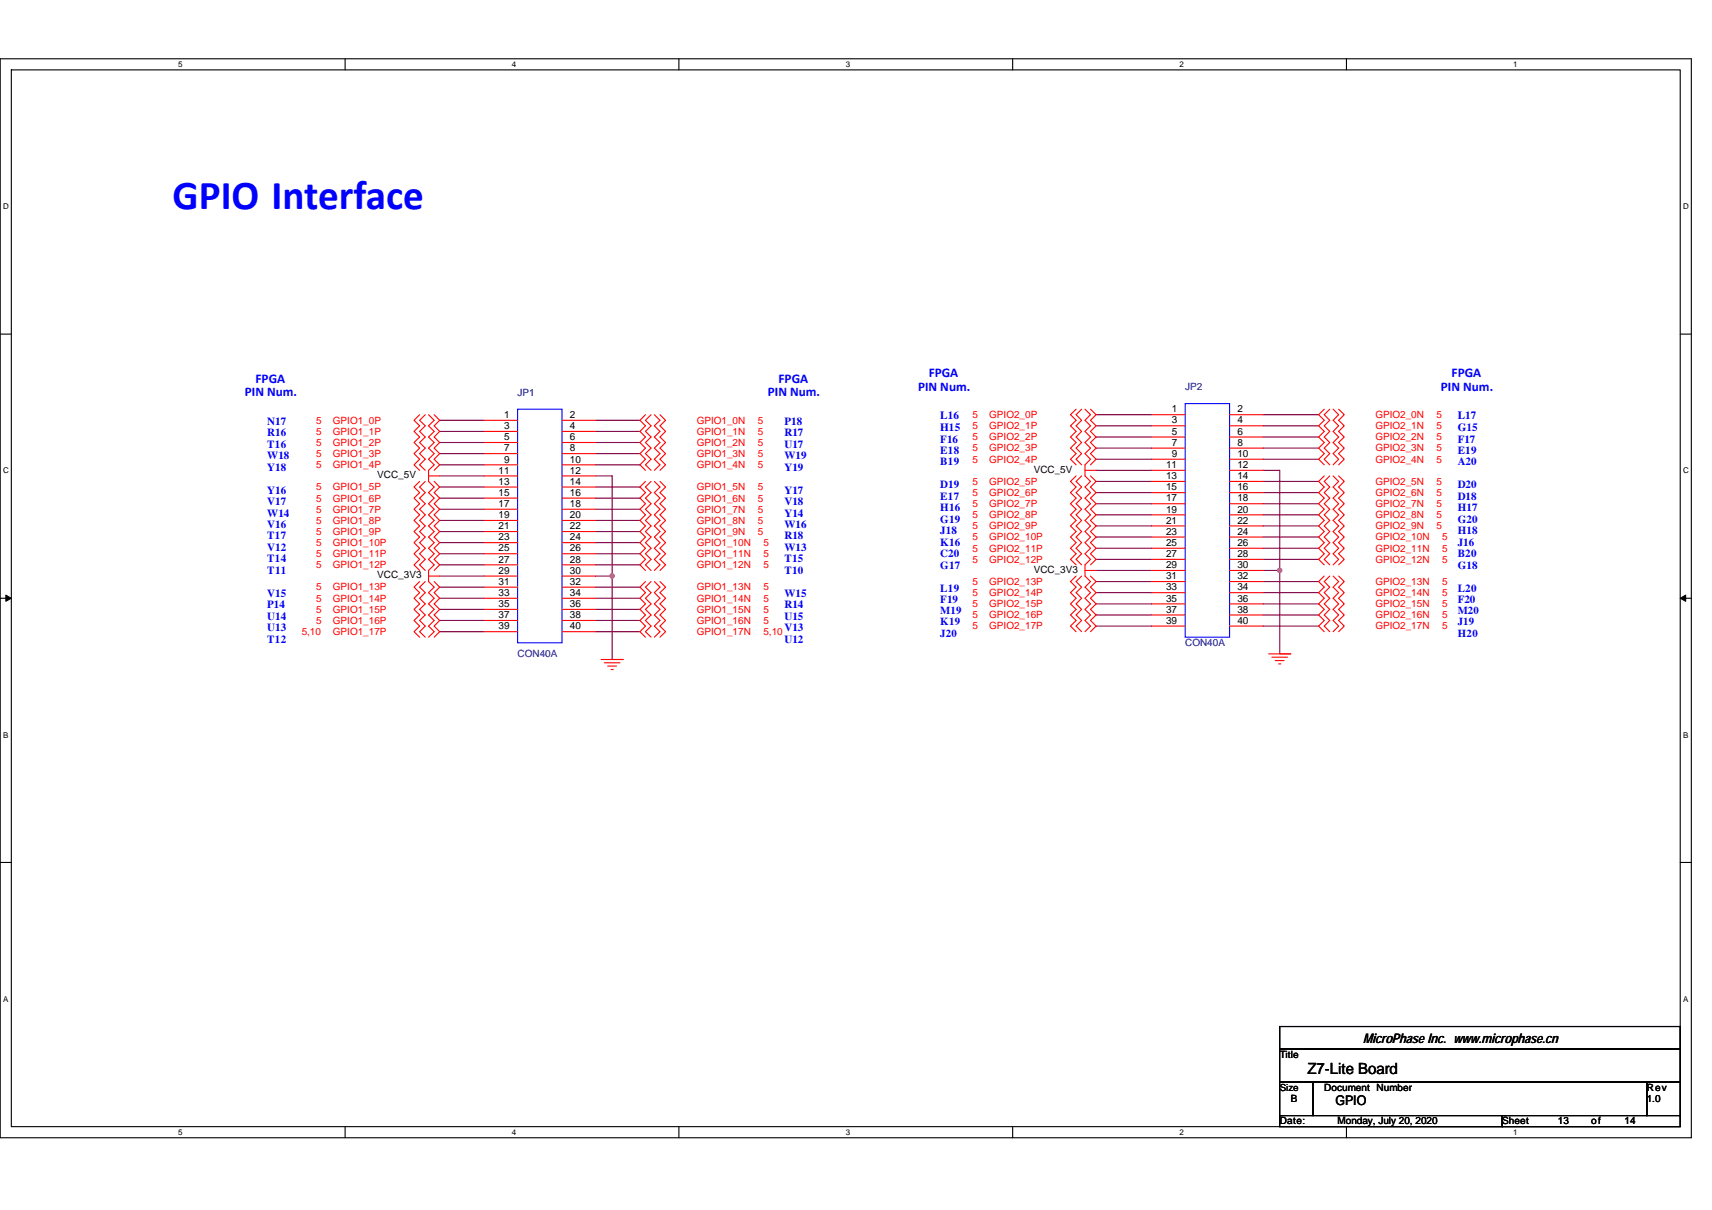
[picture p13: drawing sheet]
<svg xmlns="http://www.w3.org/2000/svg" width="297mm" height="210mm" viewBox="0 0 297 210" stroke-linecap="round" stroke-linejoin="round" font-family="sans-serif">
<defs><g id="words">
<text font-size="7.1" fill="#00f" x="29.9" y="36.3">GPIO Interface</text>
<text font-size="2.7" x="226.9" y="186.3">Z7-Lite Board</text>
<g font-size="2.3" fill="#00f">
<text x="161.1" y="65.5">FPGA</text>
<text x="251.9" y="65.5">FPGA</text>
<text x="42.5" y="68.7">PIN Num.</text>
<text x="44.3" y="66.4">FPGA</text>
<text x="133.2" y="68.7">PIN Num.</text>
<text x="135.1" y="66.4">FPGA</text>
<text x="159.3" y="67.8">PIN Num.</text>
<text x="250" y="67.8">PIN Num.</text>
</g>
<g font-size="2.3">
<text x="236.5" y="181.1">MicroPhase Inc. www.microphase.cn</text>
<text x="231.7" y="191.8">GPIO</text>
</g>
<g font-size="1.9" fill="#00f">
<text x="46.4" y="73.7">N17</text>
<text x="46.4" y="75.7">R16</text>
<text x="46.4" y="77.7">T16</text>
<text x="136.1" y="73.7">P18</text>
<text x="136.1" y="75.7">R17</text>
<text x="136.1" y="77.7">U17</text>
<text x="163.1" y="72.8">L16</text>
<text x="163.1" y="74.8">H15</text>
<text x="163.1" y="76.8">F16</text>
<text x="252.9" y="72.8">L17</text>
<text x="252.9" y="74.8">G15</text>
<text x="252.9" y="76.8">F17</text>
<text x="46.4" y="79.7">W18</text>
<text x="46.4" y="81.7">Y18</text>
<text x="136.1" y="79.7">W19</text>
<text x="136.1" y="81.7">Y19</text>
<text x="163.1" y="78.8">E18</text>
<text x="163.1" y="80.8">B19</text>
<text x="252.9" y="78.8">E19</text>
<text x="252.9" y="80.8">A20</text>
<text x="46.4" y="85.7">Y16</text>
<text x="46.4" y="87.7">V17</text>
<text x="46.4" y="89.6">W14</text>
<text x="136.1" y="85.7">Y17</text>
<text x="136.1" y="87.6">V18</text>
<text x="136.1" y="89.6">Y14</text>
<text x="163.1" y="84.8">D19</text>
<text x="163.1" y="86.7">E17</text>
<text x="163.1" y="88.7">H16</text>
<text x="252.9" y="84.8">D20</text>
<text x="252.9" y="86.7">D18</text>
<text x="252.9" y="88.7">H17</text>
<text x="46.4" y="91.6">V16</text>
<text x="46.4" y="93.6">T17</text>
<text x="46.4" y="95.6">V12</text>
<text x="136.1" y="91.6">W16</text>
<text x="136.1" y="93.6">R18</text>
<text x="136.1" y="95.6">W13</text>
<text x="163.1" y="90.7">G19</text>
<text x="163.1" y="92.7">J18</text>
<text x="163.1" y="94.7">K16</text>
<text x="252.9" y="90.7">G20</text>
<text x="252.9" y="92.7">H18</text>
<text x="252.9" y="94.7">J16</text>
<text x="46.4" y="97.6">T14</text>
<text x="46.4" y="99.6">T11</text>
<text x="136.1" y="97.6">T15</text>
<text x="136.1" y="99.6">T10</text>
<text x="163.1" y="96.7">C20</text>
<text x="163.1" y="98.7">G17</text>
<text x="252.9" y="96.7">B20</text>
<text x="252.9" y="98.7">G18</text>
<text x="46.4" y="103.6">V15</text>
<text x="46.4" y="105.6">P14</text>
<text x="46.4" y="107.5">U14</text>
<text x="136.1" y="103.6">W15</text>
<text x="136.1" y="105.6">R14</text>
<text x="136.1" y="107.5">U15</text>
<text x="163.1" y="102.7">L19</text>
<text x="163.1" y="104.6">F19</text>
<text x="163.1" y="106.6">M19</text>
<text x="252.9" y="102.7">L20</text>
<text x="252.9" y="104.6">F20</text>
<text x="252.9" y="106.6">M20</text>
<text x="46.4" y="109.5">U13</text>
<text x="46.4" y="111.5">T12</text>
<text x="136.1" y="109.5">V13</text>
<text x="136.1" y="111.5">U12</text>
<text x="163.1" y="108.5">K19</text>
<text x="163.1" y="110.5">J20</text>
<text x="252.9" y="108.5">J19</text>
<text x="252.9" y="110.5">H20</text>
</g>
<g font-size="1.7" fill="#000080">
<text x="89.8" y="68.7">JP1</text>
<text x="205.6" y="67.7">JP2</text>
<text x="205.6" y="112.1">CON40A</text>
<text x="89.8" y="114">CON40A</text>
</g>
<g font-size="1.7">
<text x="203.3" y="71.6">1</text>
<text x="214.7" y="71.6">2</text>
<text x="87.5" y="72.5">1</text>
<text x="87.5" y="74.5">3</text>
<text x="87.5" y="76.4">5</text>
<text x="98.9" y="72.5">2</text>
<text x="98.9" y="74.5">4</text>
<text x="98.9" y="76.4">6</text>
<text x="203.3" y="73.5">3</text>
<text x="203.3" y="75.4">5</text>
<text x="203.3" y="77.4">7</text>
<text x="214.7" y="73.5">4</text>
<text x="214.7" y="75.4">6</text>
<text x="214.7" y="77.4">8</text>
<text x="65.5" y="83">VCC_5V</text>
<text x="86.5" y="82.2">11</text>
<text x="87.5" y="78.3">7</text>
<text x="87.5" y="80.3">9</text>
<text x="98.9" y="78.3">8</text>
<text x="98.9" y="80.3">10</text>
<text x="98.9" y="82.2">12</text>
<text x="179.4" y="82">VCC_5V</text>
<text x="202.3" y="81.2">11</text>
<text x="202.3" y="83.1">13</text>
<text x="203.3" y="79.3">9</text>
<text x="214.7" y="79.3">10</text>
<text x="214.7" y="81.2">12</text>
<text x="214.7" y="83.1">14</text>
<text x="86.5" y="84.1">13</text>
<text x="86.5" y="86">15</text>
<text x="86.5" y="88">17</text>
<text x="86.5" y="89.9">19</text>
<text x="98.9" y="84.1">14</text>
<text x="98.9" y="86">16</text>
<text x="98.9" y="88">18</text>
<text x="98.9" y="89.9">20</text>
<text x="202.3" y="85.1">15</text>
<text x="202.3" y="87">17</text>
<text x="202.3" y="88.9">19</text>
<text x="214.7" y="85.1">16</text>
<text x="214.7" y="87">18</text>
<text x="214.7" y="88.9">20</text>
<text x="86.5" y="91.8">21</text>
<text x="86.5" y="93.8">23</text>
<text x="86.5" y="95.7">25</text>
<text x="98.9" y="91.8">22</text>
<text x="98.9" y="93.8">24</text>
<text x="98.9" y="95.7">26</text>
<text x="202.3" y="90.9">21</text>
<text x="202.3" y="92.8">23</text>
<text x="202.3" y="94.7">25</text>
<text x="214.7" y="90.9">22</text>
<text x="214.7" y="92.8">24</text>
<text x="214.7" y="94.7">26</text>
<text x="65.5" y="100.4">VCC_3V3</text>
<text x="86.5" y="97.6">27</text>
<text x="86.5" y="99.6">29</text>
<text x="86.5" y="101.5">31</text>
<text x="98.9" y="97.6">28</text>
<text x="98.9" y="99.6">30</text>
<text x="98.9" y="101.5">32</text>
<text x="179.4" y="99.4">VCC_3V3</text>
<text x="202.3" y="96.7">27</text>
<text x="202.3" y="98.6">29</text>
<text x="202.3" y="100.5">31</text>
<text x="214.7" y="96.7">28</text>
<text x="214.7" y="98.6">30</text>
<text x="214.7" y="100.5">32</text>
<text x="86.5" y="103.4">33</text>
<text x="86.5" y="105.3">35</text>
<text x="86.5" y="107.3">37</text>
<text x="98.9" y="103.4">34</text>
<text x="98.9" y="105.3">36</text>
<text x="98.9" y="107.3">38</text>
<text x="202.3" y="102.4">33</text>
<text x="202.3" y="104.4">35</text>
<text x="202.3" y="106.3">37</text>
<text x="214.7" y="102.4">34</text>
<text x="214.7" y="104.4">36</text>
<text x="214.7" y="106.3">38</text>
<text x="86.5" y="109.2">39</text>
<text x="98.9" y="109.2">40</text>
<text x="202.3" y="108.2">39</text>
<text x="214.7" y="108.2">40</text>
<text x="222" y="183.6">Title</text>
<text x="222" y="189.3">Size</text>
<text x="224" y="191.3">B</text>
<text x="229.8" y="189.3">Document Number</text>
<text x="285.7" y="189.3">Rev</text>
<text x="285.7" y="191.3">1.0</text>
<text x="222" y="195.1">Date:</text>
<text x="232.1" y="195.1">Monday, July 20, 2020</text>
<text x="260.6" y="195.1">Sheet</text>
<text x="270.3" y="195.1">13</text>
<text x="276.1" y="195.1">of</text>
<text x="281.9" y="195.1">14</text>
</g>
<g font-size="1.7" fill="#f00">
<text x="54.9" y="73.5">5</text>
<text x="54.9" y="75.4">5</text>
<text x="54.9" y="77.4">5</text>
<text x="57.8" y="73.5">GPIO1_0P</text>
<text x="57.8" y="75.4">GPIO1_1P</text>
<text x="57.8" y="77.4">GPIO1_2P</text>
<text x="120.9" y="73.5">GPIO1_0N</text>
<text x="120.9" y="75.4">GPIO1_1N</text>
<text x="120.9" y="77.4">GPIO1_2N</text>
<text x="131.5" y="73.5">5</text>
<text x="131.5" y="75.4">5</text>
<text x="131.5" y="77.4">5</text>
<text x="168.8" y="72.6">5</text>
<text x="168.8" y="76.4">5</text>
<text x="168.8" y="74.5">5</text>
<text x="171.6" y="72.6">GPIO2_0P</text>
<text x="171.6" y="76.4">GPIO2_2P</text>
<text x="171.6" y="74.5">GPIO2_1P</text>
<text x="238.6" y="74.5">GPIO2_1N</text>
<text x="238.6" y="72.6">GPIO2_0N</text>
<text x="238.6" y="76.4">GPIO2_2N</text>
<text x="249.3" y="74.5">5</text>
<text x="249.3" y="72.6">5</text>
<text x="249.3" y="76.4">5</text>
<text x="54.9" y="81.2">5</text>
<text x="54.9" y="79.3">5</text>
<text x="57.8" y="81.2">GPIO1_4P</text>
<text x="57.8" y="79.3">GPIO1_3P</text>
<text x="120.9" y="81.2">GPIO1_4N</text>
<text x="120.9" y="79.3">GPIO1_3N</text>
<text x="131.5" y="81.2">5</text>
<text x="131.5" y="79.3">5</text>
<text x="168.8" y="80.3">5</text>
<text x="168.8" y="78.3">5</text>
<text x="171.6" y="80.3">GPIO2_4P</text>
<text x="171.6" y="78.3">GPIO2_3P</text>
<text x="238.6" y="80.3">GPIO2_4N</text>
<text x="238.6" y="78.3">GPIO2_3N</text>
<text x="249.3" y="80.3">5</text>
<text x="249.3" y="78.3">5</text>
<text x="54.9" y="87">5</text>
<text x="54.9" y="85.1">5</text>
<text x="54.9" y="89">5</text>
<text x="57.8" y="87">GPIO1_6P</text>
<text x="57.8" y="85.1">GPIO1_5P</text>
<text x="57.8" y="89">GPIO1_7P</text>
<text x="120.9" y="85.1">GPIO1_5N</text>
<text x="120.9" y="89">GPIO1_7N</text>
<text x="120.9" y="87">GPIO1_6N</text>
<text x="131.5" y="85.1">5</text>
<text x="131.5" y="89">5</text>
<text x="131.5" y="87">5</text>
<text x="168.8" y="86.1">5</text>
<text x="168.8" y="84.1">5</text>
<text x="168.8" y="89.9">5</text>
<text x="168.8" y="88">5</text>
<text x="171.6" y="86.1">GPIO2_6P</text>
<text x="171.6" y="84.1">GPIO2_5P</text>
<text x="171.6" y="89.9">GPIO2_8P</text>
<text x="171.6" y="88">GPIO2_7P</text>
<text x="238.6" y="84.1">GPIO2_5N</text>
<text x="238.6" y="89.9">GPIO2_8N</text>
<text x="238.6" y="88">GPIO2_7N</text>
<text x="238.6" y="86.1">GPIO2_6N</text>
<text x="249.3" y="84.1">5</text>
<text x="249.3" y="89.9">5</text>
<text x="249.3" y="88">5</text>
<text x="249.3" y="86.1">5</text>
<text x="54.9" y="92.8">5</text>
<text x="54.9" y="90.9">5</text>
<text x="54.9" y="94.7">5</text>
<text x="57.8" y="92.8">GPIO1_9P</text>
<text x="57.8" y="90.9">GPIO1_8P</text>
<text x="57.8" y="94.7">GPIO1_10P</text>
<text x="120.9" y="92.8">GPIO1_9N</text>
<text x="120.9" y="90.9">GPIO1_8N</text>
<text x="120.9" y="94.7">GPIO1_10N</text>
<text x="131.5" y="92.8">5</text>
<text x="131.5" y="90.9">5</text>
<text x="132.5" y="94.7">5</text>
<text x="168.8" y="91.9">5</text>
<text x="168.8" y="93.8">5</text>
<text x="168.8" y="95.7">5</text>
<text x="171.6" y="91.9">GPIO2_9P</text>
<text x="171.6" y="93.8">GPIO2_10P</text>
<text x="171.6" y="95.7">GPIO2_11P</text>
<text x="238.6" y="95.7">GPIO2_11N</text>
<text x="238.6" y="93.8">GPIO2_10N</text>
<text x="238.6" y="91.9">GPIO2_9N</text>
<text x="249.3" y="91.9">5</text>
<text x="250.2" y="95.7">5</text>
<text x="250.2" y="93.8">5</text>
<text x="54.9" y="98.6">5</text>
<text x="54.9" y="96.7">5</text>
<text x="57.8" y="98.6">GPIO1_12P</text>
<text x="57.8" y="96.7">GPIO1_11P</text>
<text x="120.9" y="98.6">GPIO1_12N</text>
<text x="120.9" y="96.7">GPIO1_11N</text>
<text x="132.5" y="98.6">5</text>
<text x="132.5" y="96.7">5</text>
<text x="168.8" y="101.5">5</text>
<text x="168.8" y="97.6">5</text>
<text x="171.6" y="101.5">GPIO2_13P</text>
<text x="171.6" y="97.6">GPIO2_12P</text>
<text x="238.6" y="101.5">GPIO2_13N</text>
<text x="238.6" y="97.6">GPIO2_12N</text>
<text x="250.2" y="101.5">5</text>
<text x="250.2" y="97.6">5</text>
<text x="54.9" y="102.5">5</text>
<text x="54.9" y="106.3">5</text>
<text x="54.9" y="104.4">5</text>
<text x="57.8" y="102.5">GPIO1_13P</text>
<text x="57.8" y="106.3">GPIO1_15P</text>
<text x="57.8" y="104.4">GPIO1_14P</text>
<text x="120.9" y="102.5">GPIO1_13N</text>
<text x="120.9" y="104.4">GPIO1_14N</text>
<text x="120.9" y="106.3">GPIO1_15N</text>
<text x="132.5" y="102.5">5</text>
<text x="132.5" y="104.4">5</text>
<text x="132.5" y="106.3">5</text>
<text x="168.8" y="105.4">5</text>
<text x="168.8" y="103.4">5</text>
<text x="168.8" y="107.3">5</text>
<text x="171.6" y="105.4">GPIO2_15P</text>
<text x="171.6" y="103.4">GPIO2_14P</text>
<text x="171.6" y="107.3">GPIO2_16P</text>
<text x="238.6" y="103.4">GPIO2_14N</text>
<text x="238.6" y="107.3">GPIO2_16N</text>
<text x="238.6" y="105.4">GPIO2_15N</text>
<text x="250.2" y="103.4">5</text>
<text x="250.2" y="107.3">5</text>
<text x="250.2" y="105.4">5</text>
<text x="52.3" y="110.2">5,10</text>
<text x="54.9" y="108.3">5</text>
<text x="57.8" y="108.3">GPIO1_16P</text>
<text x="57.8" y="110.2">GPIO1_17P</text>
<text x="120.9" y="110.2">GPIO1_17N</text>
<text x="120.9" y="108.3">GPIO1_16N</text>
<text x="132.5" y="110.2">5,10</text>
<text x="132.5" y="108.3">5</text>
<text x="168.8" y="109.2">5</text>
<text x="171.6" y="109.2">GPIO2_17P</text>
<text x="238.6" y="109.2">GPIO2_17N</text>
<text x="250.2" y="109.2">5</text>
</g>
<g font-size="1.4">
<text x="30.9" y="11.7">5</text>
<text x="88.8" y="11.7">4</text>
<text x="146.7" y="11.7">3</text>
<text x="204.7" y="11.7">2</text>
<text x="262.6" y="11.7">1</text>
<text x=".5" y="36.3">D</text>
<text x="292" y="36.3">D</text>
<text x=".5" y="82.1">C</text>
<text x="292" y="82.1">C</text>
<text x=".5" y="128">B</text>
<text x="292" y="128">B</text>
<text x=".5" y="173.8">A</text>
<text x="292" y="173.8">A</text>
<text x="30.9" y="197">5</text>
<text x="88.8" y="197">4</text>
<text x="146.7" y="197">3</text>
<text x="204.7" y="197">2</text>
<text x="262.6" y="197">1</text>
</g>
</g></defs>
<path d="M0 10.2h293.5v187.2h-293.5zM2 12.1h289.5v183.4h-289.5z" fill="none" stroke="#000" stroke-width=".19"/>
<g fill="#fff">
<path d="M30.9 10.4h.8v1.6h-.8z"/>
<path d="M30.9 195.7h.8v1.6h-.8z"/>
</g>
<path d="M59.9 10.2v1.9M59.9 195.5v1.9" fill="none" stroke="#000" stroke-width=".19"/>
<g fill="#fff">
<path d="M88.8 10.4h.8v1.6h-.8z"/>
<path d="M88.8 195.7h.8v1.6h-.8z"/>
</g>
<path d="M117.8 10.2v1.9M117.8 195.5v1.9" fill="none" stroke="#000" stroke-width=".19"/>
<g fill="#fff">
<path d="M146.7 10.4h.8v1.6h-.8z"/>
<path d="M146.7 195.7h.8v1.6h-.8z"/>
</g>
<path d="M175.7 10.2v1.9M175.7 195.5v1.9" fill="none" stroke="#000" stroke-width=".19"/>
<g fill="#fff">
<path d="M204.7 10.4h.7v1.6h-.7z"/>
<path d="M204.7 195.7h.7v1.6h-.7z"/>
</g>
<path d="M233.6 10.2v1.9M233.6 195.5v1.9" fill="none" stroke="#000" stroke-width=".19"/>
<g fill="#fff">
<path d="M262.6 10.4h.7v1.6h-.7z"/>
<path d="M262.6 195.7h.7v1.6h-.7z"/>
<path d="M.5 35.1h1v1.5h-1z"/>
<path d="M292 35.1h1v1.5h-1z"/>
<path d="M.5 80.9h1v1.5h-1z"/>
<path d="M292 80.9h1v1.5h-1z"/>
</g>
<path d="M0 58h2M291.5 58h2" fill="none" stroke="#000" stroke-width=".19"/>
<g fill="#fff">
<path d="M.5 126.7h.9v1.6h-.9z"/>
<path d="M292 126.7h.9v1.6h-.9z"/>
</g>
<path d="M0 103.8h2M291.5 103.8h2" fill="none" stroke="#000" stroke-width=".19"/>
<path d="M1 103.3l1 .5-1 .6zM291.5 103.8l1-.5v1.1z" fill="#000" stroke="#000" stroke-width=".17"/>
<g fill="#fff">
<path d="M.5 172.6h.9v1.5h-.9z"/>
<path d="M292 172.6h.9v1.5h-.9z"/>
</g>
<path d="M0 149.7h2M291.5 149.7h2M222 178.1h69.5v3.9h-69.5zM222 182h69.5v5.8h-69.5zM222 187.8h5.8v5.8h-5.8zM222 193.6h38.6v1.9h-38.6zM227.8 187.8h57.9v5.8h-57.9zM260.6 193.6h30.9v1.9h-30.9zM285.7 187.8h5.8v5.8h-5.8z" fill="none" stroke="#000" stroke-width=".19"/>
<g fill="none" stroke="#800040" stroke-width=".19">
<path d="M76.3 74.9h7.7M76.3 72.9h7.7M76.3 78.7h7.7M76.3 76.8h7.7M103.3 74.9h7.7M103.3 72.9h7.7M103.3 78.7h7.7M103.3 76.8h7.7M190.2 73.9h9.6M190.2 72h9.6M190.2 79.7h9.6M190.2 77.8h9.6"/>
<path d="M190.2 75.8h9.6M219.1 75.8h9.7M219.1 73.9h9.7M219.1 72h9.7M219.1 79.7h9.7M219.1 77.8h9.7M76.3 100h7.7M76.3 82.6h7.7M76.3 80.7h7.7M76.3 98h7.7M76.3 96.1h7.7M76.3 94.2h7.7"/>
<path d="M76.3 92.2h7.7M76.3 90.3h7.7M76.3 88.4h7.7M76.3 86.4h7.7M76.3 84.5h7.7M103.3 92.2h7.7M103.3 90.3h7.7M103.3 88.4h7.7M103.3 86.4h7.7M103.3 84.5h7.7M103.3 80.7h7.7M103.3 98h7.7"/>
<path d="M103.3 96.1h7.7M103.3 94.2h7.7M103.3 100h2.9M103.3 82.6h2.9v17.4M106.2 100v14.4h1.9M190.2 99h9.6M190.2 81.6h9.6M190.2 91.3h9.6M190.2 89.3h9.6M190.2 87.4h9.6M190.2 85.5h9.6M190.2 83.5h9.6"/>
<path d="M190.2 97.1h9.6M190.2 95.1h9.6M190.2 93.2h9.6M219.1 99h2.9M219.1 81.6h2.9v17.4M219.1 93.2h9.7M219.1 91.3h9.7M219.1 89.3h9.7M219.1 87.4h9.7M219.1 85.5h9.7M219.1 83.5h9.7M219.1 97.1h9.7"/>
<path d="M219.1 95.1h9.7M222 99v14.5h2M76.3 109.6h7.7M76.3 107.7h7.7M76.3 105.7h7.7M76.3 103.8h7.7M76.3 101.9h7.7M103.3 103.8h7.7M103.3 101.9h7.7M103.3 109.6h7.7M103.3 107.7h7.7M103.3 105.7h7.7"/>
<path d="M190.2 102.8h9.6M190.2 100.9h9.6M190.2 108.6h9.6M190.2 106.7h9.6M190.2 104.8h9.6M219.1 102.8h9.7M219.1 100.9h9.7M219.1 104.8h9.7M219.1 108.6h9.7M219.1 106.7h9.7"/>
</g>
<g fill="#f0f" stroke="#f0f" stroke-width=".19">
<circle cx="106.2" cy="99.9" r=".38"/>
<circle cx="222" cy="99" r=".38"/>
</g>
<g fill="none" stroke="#f00" stroke-width=".19">
<path d="M72.8 72l-1 .9 1 1-1 1 1 .9-1 1 1 1-1 .9 1 1-1 1 1 .9M73.8 72l-1 .9 1 1-1 1 1 .9-1 1 1 1-1 .9 1 1-1 1 1 .9M74.4 72l.9 .9-.9 1 .9 1-.9 .9 .9 1-.9 1 .9 .9-.9 1 .9 1-.9 .9v1.9l.9 1-.9 1 .9 .9-.9 1 .9 1-.9 .9 .9 1-.9 1 .9 .9-.9 1 .9 1-.9 .9 .9 1-.9 1 .9 .9-.9 1v1.9l.9 1-.9 .9 .9 1-.9 1 .9 .9-.9 1 .9 1-.9 .9 .9 1-.9 1M75.3 72l1 .9-1 1 1 1-1 .9 1 1-1 1 1 .9-1 1 1 1-1 .9M84 72.9h5.8M84 74.9h5.8M84 76.8h5.8M84 78.7h5.8M97.5 72.9h5.8M97.5 74.9h5.8M97.5 76.8h5.8M97.5 78.7h5.8"/>
<path d="M112 72l-1 .9 1 1-1 1 1 .9-1 1 1 1-1 .9 1 1-1 1 1 .9M113 72l-1 .9 1 1-1 1 1 .9-1 1 1 1-1 .9 1 1-1 1 1 .9M113.5 72l1 .9-1 1 1 1-1 .9 1 1-1 1 1 .9-1 1 1 1-1 .9M114.5 72l1 .9-1 1 1 1-1 .9 1 1-1 1 1 .9-1 1 1 1-1 .9M186.7 71l-1 1 1 .9-1 1 1 1-1 .9 1 1-1 1 1 .9-1 1 1 1M187.7 71l-1 1 1 .9-1 1 1 1-1 .9 1 1-1 1 1 .9-1 1 1 1M188.3 71l.9 1-.9 .9 .9 1-.9 1 .9 .9-.9 1 .9 1-.9 .9 .9 1-.9 1v1.9l.9 .9-.9 1 .9 1-.9 .9 .9 1-.9 1 .9 .9-.9 1 .9 1-.9 .9 .9 1-.9 1 .9 .9-.9 1 .9 1-.9 .9v2l.9 .9-.9 1 .9 .9-.9 1 .9 1-.9 .9 .9 1-.9 1 .9 .9-.9 1M189.2 71l1 1-1 .9 1 1-1 1 1 .9-1 1 1 1-1 .9 1 1-1 1M199.8 72h5.8M199.8 73.9h5.8M199.8 75.8h5.8M199.8 77.8h5.8"/>
<path d="M199.8 79.7h5.8M213.3 72h5.8M213.3 73.9h5.8M213.3 75.8h5.8M213.3 77.8h5.8M213.3 79.7h5.8M229.8 71l-1 1 1 .9-1 1 1 1-1 .9 1 1-1 1 1 .9-1 1 1 1M230.7 71l-.9 1 .9 .9-.9 1 .9 1-.9 .9 .9 1-.9 1 .9 .9-.9 1 .9 1M231.3 71l1 1-1 .9 1 1-1 1 1 .9-1 1 1 1-1 .9 1 1-1 1M232.3 71l.9 1-.9 .9 .9 1-.9 1 .9 .9-.9 1 .9 1-.9 .9 .9 1-.9 1M72.8 83.5l-1 1 1 1-1 .9 1 1-1 1 1 .9-1 1 1 1-1 .9 1 1-1 1 1 .9-1 1 1 1-1 .9 1 1M73.8 83.5l-1 1 1 1-1 .9 1 1-1 1 1 .9-1 1 1 1-1 .9 1 1-1 1 1 .9-1 1 1 1-1 .9 1 1"/>
<path d="M74.4 82.6h1.9M74.4 100h1.9M75.3 83.5l1 1-1 1 1 .9-1 1 1 1-1 .9 1 1-1 1 1 .9-1 1 1 1-1 .9 1 1-1 1 1 .9-1 1M84 80.7h5.8M84 82.6h5.8M84 84.5h5.8M84 86.4h5.8M84 88.4h5.8M84 90.3h5.8M84 92.2h5.8M84 94.2h5.8M84 96.1h5.8"/>
<path d="M84 98h5.8M84 100h5.8M97.5 80.7h5.8M97.5 82.6h5.8M97.5 84.5h5.8M97.5 86.4h5.8M97.5 88.4h5.8M97.5 90.3h5.8M97.5 92.2h5.8M97.5 94.2h5.8M97.5 96.1h5.8M97.5 98h5.8"/>
<path d="M97.5 100h5.8M112 83.5l-1 1 1 1-1 .9 1 1-1 1 1 .9-1 1 1 1-1 .9 1 1-1 1 1 .9-1 1 1 1-1 .9 1 1M113 83.5l-1 1 1 1-1 .9 1 1-1 1 1 .9-1 1 1 1-1 .9 1 1-1 1 1 .9-1 1 1 1-1 .9 1 1M113.5 83.5l1 1-1 1 1 .9-1 1 1 1-1 .9 1 1-1 1 1 .9-1 1 1 1-1 .9 1 1-1 1 1 .9-1 1M114.5 83.5l1 1-1 1 1 .9-1 1 1 1-1 .9 1 1-1 1 1 .9-1 1 1 1-1 .9 1 1-1 1 1 .9-1 1M186.7 82.6l-1 .9 1 1-1 1 1 .9-1 1 1 1-1 .9 1 1-1 1 1 .9-1 1 1 1-1 .9 1 1-1 1 1 .9M186.7 100l-1 .9 1 1-1 .9 1 1-1 1 1 .9-1 1 1 1-1 .9 1 1M187.7 82.6l-1 .9 1 1-1 1 1 .9-1 1 1 1-1 .9 1 1-1 1 1 .9-1 1 1 1-1 .9 1 1-1 1 1 .9M187.7 100l-1 .9 1 1-1 .9 1 1-1 1 1 .9-1 1 1 1-1 .9 1 1M188.3 81.6h1.9M188.3 99h1.9M189.2 82.6l1 .9-1 1 1 1-1 .9 1 1-1 1 1 .9-1 1 1 1-1 .9 1 1-1 1 1 .9-1 1 1 1-1 .9"/>
<path d="M189.2 100l1 .9-1 1 1 .9-1 1 1 1-1 .9 1 1-1 1 1 .9-1 1M199.8 81.6h5.8M199.8 83.5h5.8M199.8 85.5h5.8M199.8 87.4h5.8M199.8 89.3h5.8M199.8 91.3h5.8M199.8 93.2h5.8M199.8 95.1h5.8M199.8 97.1h5.8M199.8 99h5.8M213.3 81.6h5.8"/>
<path d="M213.3 83.5h5.8M213.3 85.5h5.8M213.3 87.4h5.8M213.3 89.3h5.8M213.3 91.3h5.8M213.3 93.2h5.8M213.3 95.1h5.8M213.3 97.1h5.8M213.3 99h5.8M229.8 82.6l-1 .9 1 1-1 1 1 .9-1 1 1 1-1 .9 1 1-1 1 1 .9-1 1 1 1-1 .9 1 1-1 1 1 .9M229.8 100l-1 .9 1 1-1 .9 1 1-1 1 1 .9-1 1 1 1-1 .9 1 1M230.7 82.6l-.9 .9 .9 1-.9 1 .9 .9-.9 1 .9 1-.9 .9 .9 1-.9 1 .9 .9-.9 1 .9 1-.9 .9 .9 1-.9 1 .9 .9"/>
<path d="M230.7 100l-.9 .9 .9 1-.9 .9 .9 1-.9 1 .9 .9-.9 1 .9 1-.9 .9 .9 1M231.3 82.6l1 .9-1 1 1 1-1 .9 1 1-1 1 1 .9-1 1 1 1-1 .9 1 1-1 1 1 .9-1 1 1 1-1 .9M231.3 100l1 .9-1 1 1 .9-1 1 1 1-1 .9 1 1-1 1 1 .9-1 1M232.3 82.6l.9 .9-.9 1 .9 1-.9 .9 .9 1-.9 1 .9 .9-.9 1 .9 1-.9 .9 .9 1-.9 1 .9 .9-.9 1 .9 1-.9 .9M232.3 100l.9 .9-.9 1 .9 .9-.9 1 .9 1-.9 .9 .9 1-.9 1 .9 .9-.9 1M72.8 100.9l-1 1 1 .9-1 1 1 1-1 .9 1 1-1 1 1 .9-1 1 1 1M73.8 100.9l-1 1 1 .9-1 1 1 1-1 .9 1 1-1 1 1 .9-1 1 1 1M75.3 100.9l1 1-1 .9 1 1-1 1 1 .9-1 1 1 1-1 .9 1 1-1 1M84 101.9h5.8M84 103.8h5.8M84 105.7h5.8M84 107.7h5.8"/>
<path d="M84 109.6h5.8M97.5 101.9h5.8M97.5 103.8h5.8M97.5 105.7h5.8M97.5 107.7h5.8M97.5 109.6h5.8M104.3 114.4h3.8M104.9 115h2.7M105.4 115.6h1.6M106 116.2h.4M112 100.9l-1 1 1 .9-1 1 1 1-1 .9 1 1-1 1 1 .9-1 1 1 1M113 100.9l-1 1 1 .9-1 1 1 1-1 .9 1 1-1 1 1 .9-1 1 1 1"/>
<path d="M113.5 100.9l1 1-1 .9 1 1-1 1 1 .9-1 1 1 1-1 .9 1 1-1 1M114.5 100.9l1 1-1 .9 1 1-1 1 1 .9-1 1 1 1-1 .9 1 1-1 1M199.8 100.9h5.8M199.8 102.8h5.8M199.8 104.8h5.8M199.8 106.7h5.8M199.8 108.6h5.8M213.3 100.9h5.8M213.3 102.8h5.8M213.3 104.8h5.8M213.3 106.7h5.8M213.3 108.6h5.8"/>
<path d="M220.1 113.5h3.9M220.7 114h2.7M221.3 114.6h1.5M221.8 115.2h.4"/>
</g>
<path d="M89.8 71h7.7v40.5h-7.7zM205.6 70h7.7v40.6h-7.7z" fill="none" stroke="#00f" stroke-width=".19"/>
<use href="#words"/>
</svg>
